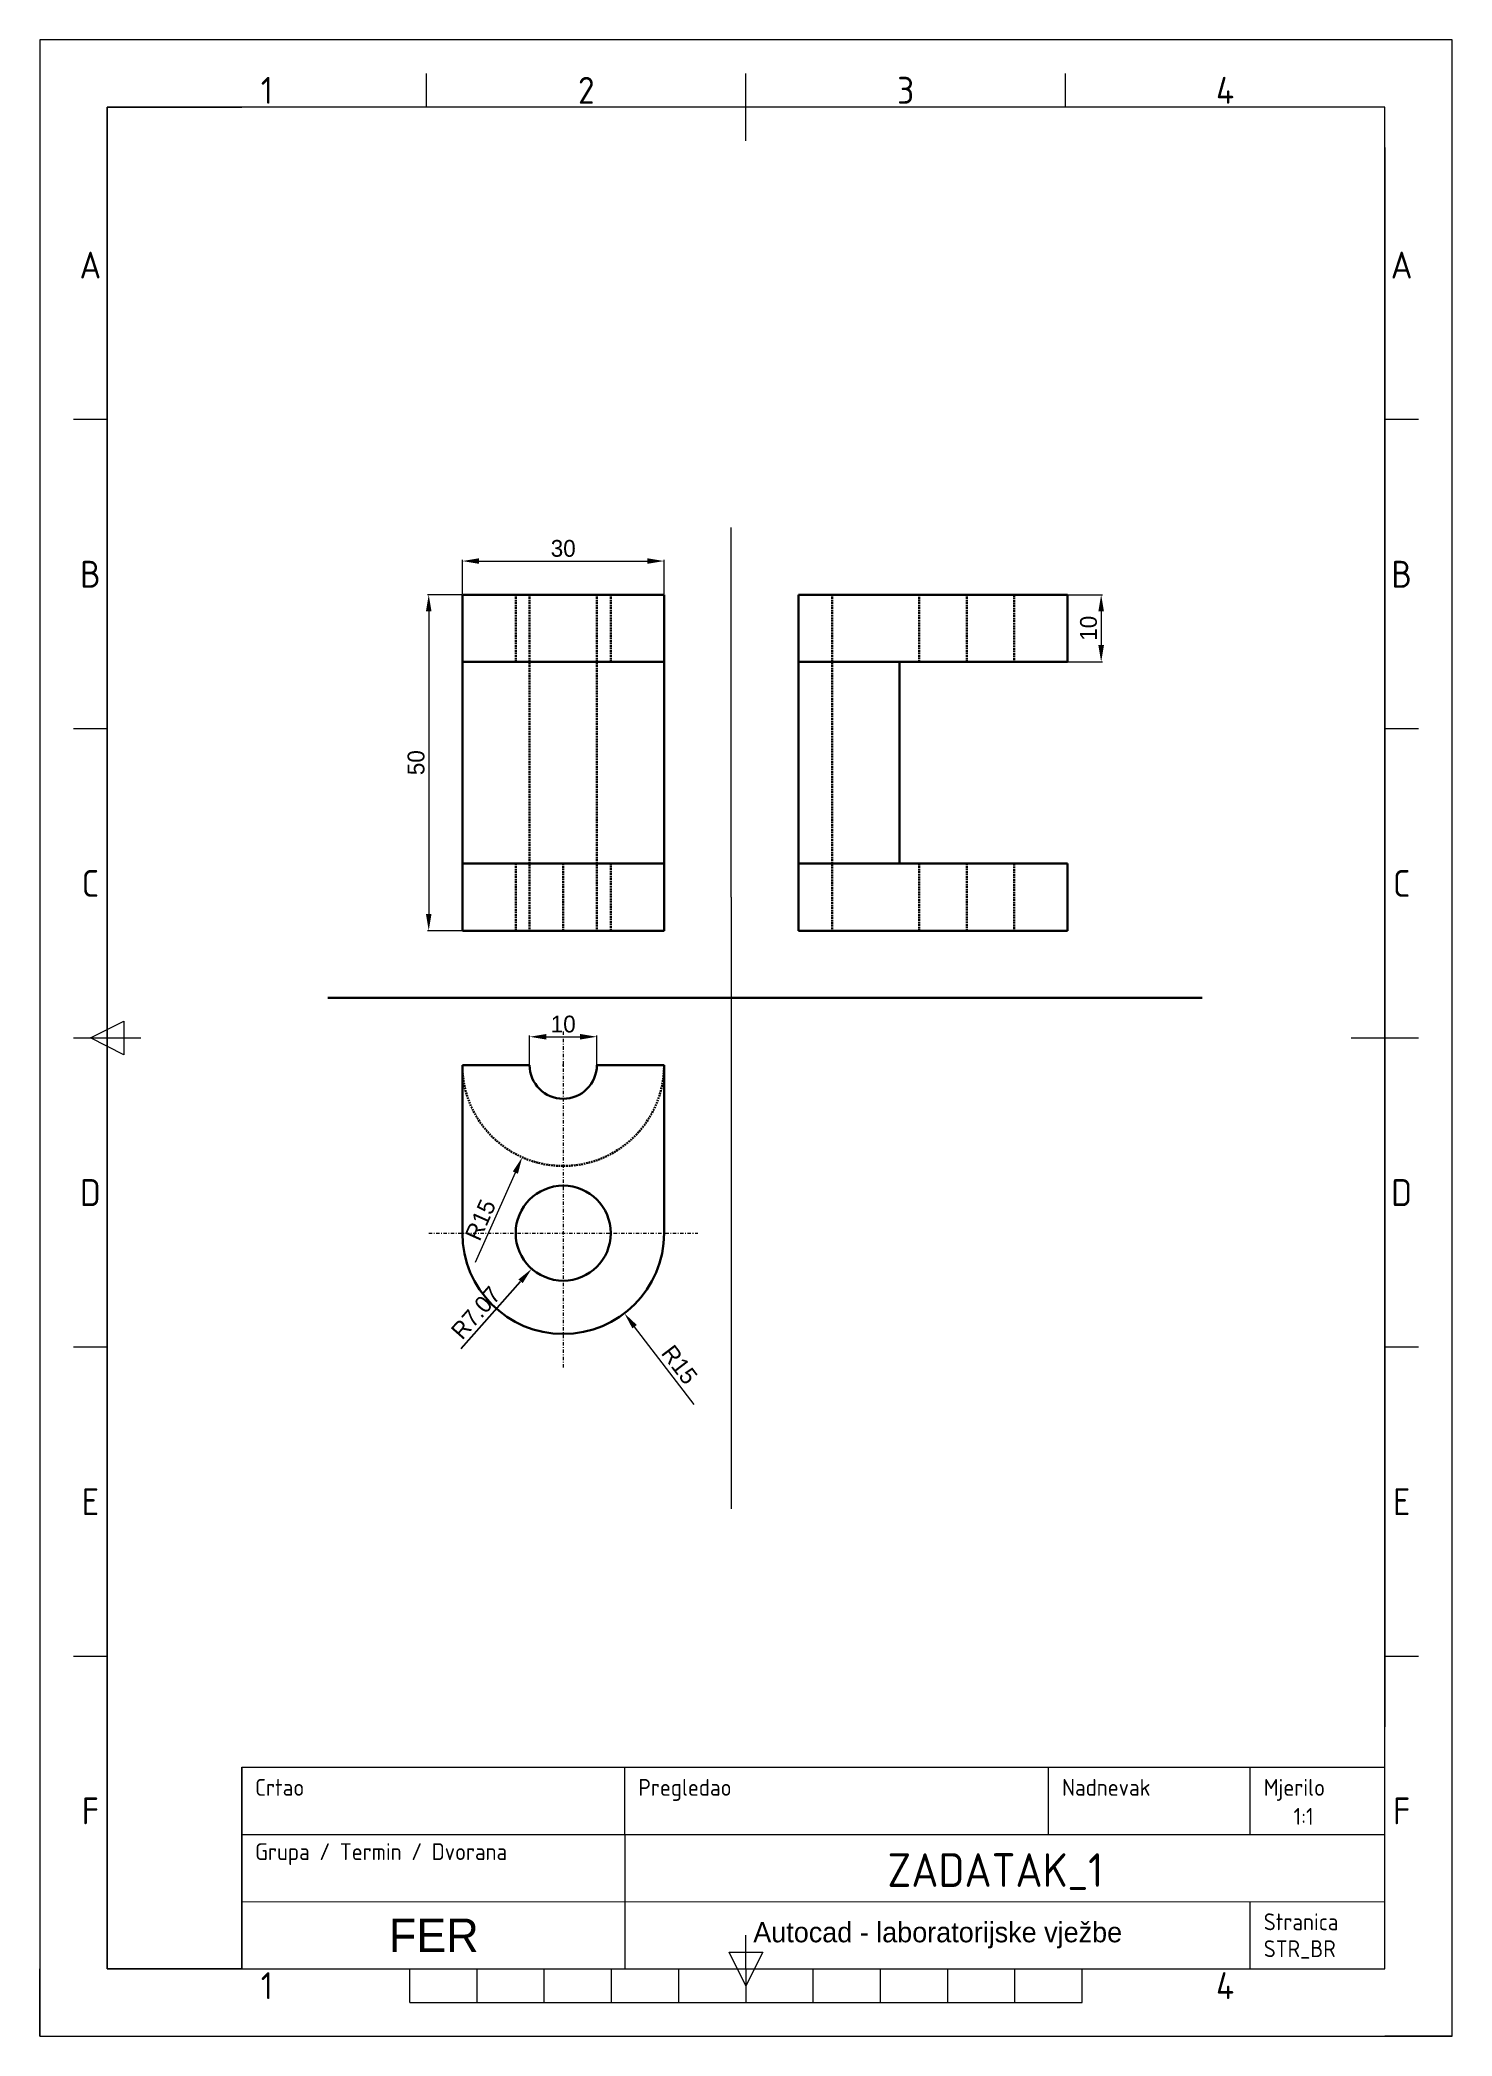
# Paper-space layout 'Layout3' of a CAD drawing. Header units: inches, sheet in millimetres. Extents: x 0 to 210, y 0 to 297.
# The model-space entities are those that its viewports show. They can reach past a viewport. Long polylines and large blocks are cut down to what shows.
import ezdxf
from ezdxf.enums import TextEntityAlignment as Align

# ---------------------------------------------------------------- set-up
doc = ezdxf.new("R2010")
doc.units = ezdxf.units.IN
doc.header["$MEASUREMENT"] = 0
doc.linetypes.add('DASHDOT', pattern=[1, 0.5, -0.25, 0, -0.25])
doc.linetypes.add('DASHED2', pattern=[0.375, 0.25, -0.125])
doc.layers.get('Defpoints').update_dxf_attribs({"lineweight": 0})
for name, color, linetype, lineweight in [('FRAME 050', 7, 'Continuous', 0), ('FRAME 070', 7, 'Continuous', 0), ('FRAME 200', 8, 'Continuous', 0), ('Kote', 250, 'Continuous', 15), ('nevidljivi brid', 250, 'DASHED2', 30), ('Pomoćne', 90, 'Continuous', 15), ('simetrale', 1, 'DASHDOT', 15), ('TEKST SASTAVNICE', 7, 'Continuous', 0), ('Vidljivi bridovi', 250, 'Continuous', 30), ('Viewport', 7, 'Continuous', 0)]:
    doc.layers.add(name, color=color, linetype=linetype, lineweight=lineweight)
doc.styles.add('ISO Proportional', font='')
doc.styles.get('ISO Proportional').set_extended_font_data('isocp.shx')
doc.dimstyles.new('Moj', dxfattribs={"dimtxt": 2.5, "dimasz": 2.5, "dimexe": 0.18, "dimexo": 0.0625, "dimtad": 1, "dimzin": 0, "dimdsep": 46, "dimtxsty": 'Standard', "dimcen": 0.09, "dimadec": 0, "dimazin": 0, "dimtfac": 1, "dimtofl": 0, "dimtmove": 0, "dimatfit": 3, "dimfxl": 1, "dimtolj": 1, "dimtzin": 0, "dimarcsym": 0})

# ---------------------------------------------------------------- blocks, each defined once
blk = doc.blocks.new('*D30')
at = {"layer": 'Defpoints', "color": 0}
for p in [(25, -5), (20.31, -10.3)]:
    blk.add_point(p, dxfattribs=at)
at = {"layer": 'Kote', "color": 0, "lineweight": -2}
for p, q in [((24.91, -5), (25.09, -5)), ((25, -5.09), (25, -4.91)), ((9.82, -22.15), (18.66, -12.17))]:
    blk.add_line(p, q, dxfattribs=at)
at = {"layer": 'Kote', "color": 0}
blk.add_solid([(18.34, -11.89), (18.97, -12.44), (20.31, -10.3)], dxfattribs=at)
at = {"layer": 'Kote', "color": 0, "insert": (12.01, -16.85), "char_height": 2.5, "attachment_point": 5, "rotation": 48.4917}
blk.add_mtext('\\A1;R7.07', dxfattribs=at)

msp = doc.modelspace()

# ---------------------------------------------------------------- linework, layer by layer
at = {"layer": 'Kote'}
for p, q in [((10, 90.062), (10, 95.18)), ((40, 90.062), (40, 95.18)), ((12.5, 95), (37.5, 95)), ((9.938, 90), (4.82, 90)), ((100.062, 90), (105.18, 90)), ((5, 87.5), (5, 42.5)), ((105, 87.5), (105, 82.5)), ((100.062, 80), (105.18, 80)), ((9.938, 40), (4.82, 40)), ((20, 20.062), (20, 24.402)), ((22.5, 24.222), (27.5, 24.222)), ((30, 20.062), (30, 24.402)), ((24.91, 20), (25.09, 20)), ((25, 19.91), (25, 20.09)), ((11.952, -9.31), (17.883, 4.013)), ((24.91, -5), (25.09, -5)), ((25, -5.09), (25, -4.91)), ((44.461, -30.507), (35.615, -18.913))]:
    msp.add_line(p, q, dxfattribs=at)
for points in [[(12.5, 95.417), (12.5, 94.583), (10, 95)], [(37.5, 95.417), (37.5, 94.583), (40, 95)], [(4.583, 87.5), (5.417, 87.5), (5, 90)], [(104.583, 87.5), (105.417, 87.5), (105, 90)], [(104.583, 82.5), (105.417, 82.5), (105, 80)], [(4.583, 42.5), (5.417, 42.5), (5, 40)], [(22.5, 24.639), (22.5, 23.805), (20, 24.222)], [(27.5, 24.639), (27.5, 23.805), (30, 24.222)], [(17.502, 4.182), (18.264, 3.843), (18.9, 6.296)], [(35.946, -18.66), (35.284, -19.166), (34.099, -16.925)]]:
    msp.add_solid(points, dxfattribs=at)
at = {"layer": 'nevidljivi brid'}
for p, q in [((17.929, 90), (17.929, 80)), ((20, 90), (20, 40)), ((30, 90), (30, 40)), ((32.07, 90), (32.07, 80)), ((65, 90), (65, 40)), ((77.931, 90.008), (77.931, 80)), ((85, 90), (85, 80)), ((92.071, 89.937), (92.071, 80)), ((17.929, 49.98), (17.929, 39.98)), ((25, 50), (25, 40)), ((32.071, 50.055), (32.071, 40.055)), ((77.929, 49.967), (77.929, 39.967)), ((85, 50), (85, 40)), ((92.071, 49.931), (92.071, 39.931))]:
    msp.add_line(p, q, dxfattribs=at)
msp.add_arc((25, 20), 15, 180, 0, dxfattribs=at)
at = {"layer": 'Pomoćne', "color": 0}
for p, q in [((50, 45), (50, 100)), ((50, 45), (50, 3)), ((50, 3), (50, -31)), ((50, -31), (50, -46))]:
    msp.add_line(p, q, dxfattribs=at)
at = {"layer": 'simetrale'}
for p, q in [((25, 25), (25, -25)), ((5, -5), (45, -5))]:
    msp.add_line(p, q, dxfattribs=at)
at = {"layer": 'Vidljivi bridovi'}
for p, q in [((40, 90), (10, 90)), ((10, 90), (10, 40)), ((40, 40), (40, 90)), ((60, 90), (60, 40)), ((100, 90), (60, 90)), ((100, 80), (100, 90)), ((10, 80), (40, 80)), ((75, 80), (60, 80)), ((75, 80), (100, 80)), ((75, 80), (75, 50)), ((10, 50), (40, 50)), ((75, 50), (60, 50)), ((100, 50), (75, 50)), ((100, 40), (100, 50)), ((10, 40), (40, 40)), ((60, 40), (100, 40)), ((-10, 30), (120, 30)), ((10, 20), (10, -5)), ((10, 20), (20, 20)), ((30, 20), (40, 20)), ((40, 20), (40, -5))]:
    msp.add_line(p, q, dxfattribs=at)
msp.add_circle((25, -5), 7.071, dxfattribs=at)
for centre, radius in [((25, 20), 5), ((25, -5), 15)]:
    msp.add_arc(centre, radius, 180, 0, dxfattribs=at)

# ---------------------------------------------------------------- texts
at = {"layer": 'Kote', "char_height": 2.5, "attachment_point": 5}
for s, insert in [('\\A1;30', (25, 96.875)), ('\\A1;10', (25, 26.097))]:
    msp.add_mtext(s, dxfattribs=dict(at, insert=insert))
for s, insert, rotation in [('\\A1;10', (103.125, 85), 90), ('\\A1;50', (3.125, 65), 90), ('\\A1;R15', (12.696, -3.028), 66.00322), ('\\A1;R15', (42.287, -24.566), 307.34261)]:
    msp.add_mtext(s, dxfattribs=dict(at, insert=insert, rotation=rotation))

# ---------------------------------------------------------------- dimensions: what is measured, and where the dimension line sits
at = {"layer": 'Kote'}
dim = msp.add_radius_dim(center=(25, -5), mpoint=(20.314, -10.295), dimstyle='Moj', dxfattribs=at)
dim.commit()
dim.dimension.update_dxf_attribs({"geometry": '*D30', "text_midpoint": (12.006, -16.853)})

psp = doc.layouts.new('Layout3')

# ---------------------------------------------------------------- linework, layer by layer
at = {"layer": 'FRAME 050'}
for p, q in [((57.5, 287), (57.5, 292)), ((105, 282), (105, 292)), ((152.5, 287), (152.5, 292)), ((10, 240.5), (5, 240.5)), ((205, 240.5), (200, 240.5)), ((10, 194.5), (5, 194.5)), ((205, 194.5), (200, 194.5)), ((7.5, 148.5), (12.5, 151)), ((12.5, 151), (12.5, 146)), ((5, 148.5), (15, 148.5)), ((12.5, 146), (7.5, 148.5)), ((195, 148.5), (205, 148.5)), ((10, 102.5), (5, 102.5)), ((205, 102.5), (200, 102.5)), ((10, 56.5), (5, 56.5)), ((205, 56.5), (200, 56.5)), ((105, 10), (105, 15)), ((105, 7.5), (102.5, 12.5)), ((102.5, 12.5), (107.5, 12.5)), ((107.5, 12.5), (105, 7.5)), ((55, 5), (55, 10)), ((65, 5), (65, 10)), ((75, 5), (75, 10)), ((85, 5), (85, 10)), ((95, 5), (95, 10)), ((105, 10), (105, 5)), ((115, 5), (115, 10)), ((125, 5), (125, 10)), ((135, 5), (135, 10)), ((145, 5), (145, 10)), ((155, 5), (155, 10)), ((55, 5), (155, 5))]:
    psp.add_line(p, q, dxfattribs=at)
at = {"layer": 'FRAME 070'}
for p, q in [((10, 287), (10, 10)), ((200, 287), (10, 287)), ((200, 10), (200, 287)), ((30, 40), (200, 40)), ((30, 10), (30, 40)), ((87, 30), (87, 40)), ((150, 30), (150, 40)), ((180, 30), (180, 40)), ((30, 30), (200, 30)), ((87.01, 10.02), (87.02, 30)), ((30.13, 19.97), (200, 20)), ((180, 10), (180, 20)), ((10, 10), (200, 10))]:
    psp.add_line(p, q, dxfattribs=at)
at = {"layer": 'FRAME 200'}
for p, q in [((0, 297), (0, 287)), ((10, 297), (0, 297)), ((210, 297), (200, 297)), ((210, 287), (210, 297)), ((0, 0), (0, 10)), ((210, 0), (210, 10)), ((0, 0), (10, 0)), ((210, 0), (200, 0))]:
    psp.add_line(p, q, dxfattribs=at)
at = {"layer": 'Viewport'}
for p, q in [((10, 287), (30, 287)), ((10, 10), (10, 287)), ((200, 281), (200, 46)), ((30, 40), (30, 10)), ((30, 10), (10, 10))]:
    psp.add_line(p, q, dxfattribs=at)

# ---------------------------------------------------------------- texts
at = {"layer": 'FRAME 050', "style": 'ISO Proportional'}
for s, p in [('1', (33.75, 289.5)), ('2', (81.25, 289.5)), ('3', (128.75, 289.5)), ('4', (176.25, 289.5)), ('A', (7.5, 263.5)), ('A', (202.5, 263.5)), ('B', (7.5, 217.5)), ('B', (202.5, 217.5)), ('C', (7.5, 171.5)), ('C', (202.5, 171.5)), ('D', (7.5, 125.5)), ('D', (202.5, 125.5)), ('E', (7.5, 79.5)), ('E', (202.5, 79.5)), ('F', (7.5, 33.5)), ('F', (202.5, 33.5)), ('1', (33.75, 7.5)), ('4', (176.25, 7.5))]:
    psp.add_text(s, height=4, dxfattribs=at).set_placement(p, align=Align.MIDDLE_CENTER)
at = {"layer": 'FRAME 070', "linetype": 'Continuous', "lineweight": 0, "attachment_point": 5}
for s, insert, char_height, width in [('FER', (58.57, 14.99), 5, 56.8833), ('Autocad - laboratorijske vježbe', (133.51, 15), 3, 92.9897)]:
    psp.add_mtext(s, dxfattribs=dict(at, insert=insert, char_height=char_height, width=width))
at = {"layer": 'Kote', "insert": (186.43, 33.94), "char_height": 2.5, "width": 19.2843, "attachment_point": 1, "style": 'ISO Proportional'}
psp.add_mtext('1:1', dxfattribs=at)
at = {"layer": 'TEKST SASTAVNICE', "linetype": 'Continuous', "lineweight": 0, "char_height": 2.5, "attachment_point": 1, "style": 'ISO Proportional'}
for s, insert, width in [('Crtao', (32, 38.25), 9.5238), ('Pregledao', (89, 38.25), 17.619), ('Nadnevak', (152, 38.25), 17.0238), ('Mjerilo', (182, 38.25), 11.1905), ('Stranica', (182, 18.25), 14.6429)]:
    psp.add_mtext(s, dxfattribs=dict(at, insert=insert, width=width))
at = {"layer": 'TEKST SASTAVNICE', "linetype": 'Continuous', "lineweight": 0, "insert": (32, 28.69), "char_height": 2.5, "width": 52.2994, "attachment_point": 1}
psp.add_mtext('{\\Fisocp|c238;Grupa / Termin / Dvorana}', dxfattribs=at)
at = {"layer": 'TEKST SASTAVNICE', "style": 'ISO Proportional'}
psp.add_attdef('ZADATAK_1', text='NAZIV CRTEŽA', height=5, dxfattribs=at).set_placement((142.08, 24.7), align=Align.MIDDLE_CENTER)
psp.add_attdef('STR_BR', text='1', height=2.5, dxfattribs=at).set_placement((182, 13), align=Align.MIDDLE_LEFT)

# ---------------------------------------------------------------- viewports
at = {"layer": '0'}
psp.add_viewport(center=(105, 148.5), size=(210, 297), view_center_point=(52.182, 24.039), view_height=297, dxfattribs=at)

doc.saveas('drawing.dxf')
